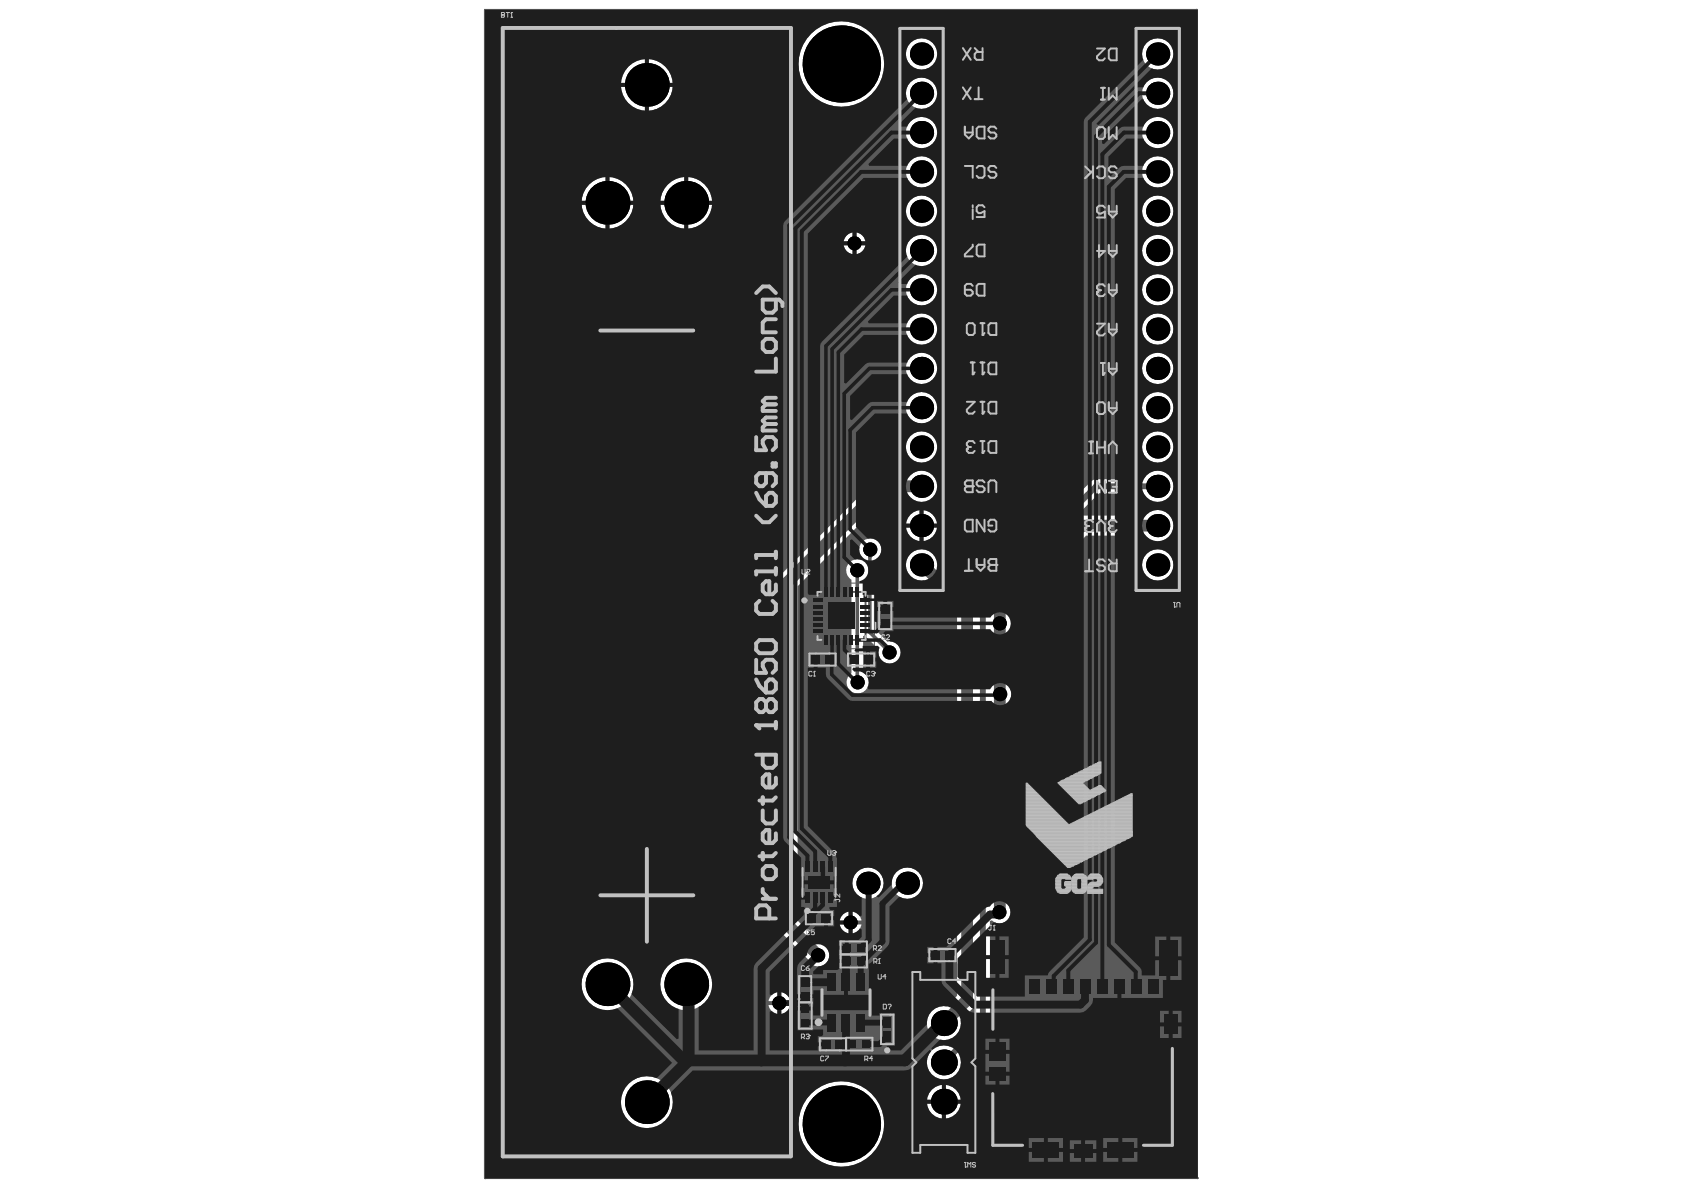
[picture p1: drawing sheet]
<svg xmlns="http://www.w3.org/2000/svg" width="297mm" height="210mm" viewBox="0 0 297 210" stroke-linecap="round" stroke-linejoin="round" font-family="sans-serif">
<path d="M142.6 102.9h11.6v11.5h-11.6zM141.4 177.2h1.3M148.7 166.5v1.4M148.7 168.8v1.4M152.5 166.5v1.4M152.5 168.8v1.4M141.4 181h1.3M149.7 183.5v1.4M153.5 183.5v1.4" fill="none" stroke="#5a5a5a" stroke-width=".18"/>
<path d="M85.5 1.7h125.6v206l.2 .1h-125.8zM144.2 104.4h8.5v8.5h-8.5z" fill="none" stroke="#5a5a5a" stroke-width=".35"/>
<circle cx="145.2" cy="105.6" r=".27" fill="none" stroke="#5a5a5a" stroke-width=".55"/>
<path d="M85.5 1.7h125.8v206.1h-125.8zM201.4 9.5a2.8 2.8 0 0 0 5.6 0 2.8 2.8 0 0 0-5.6 0zM159.8 9.5a2.77 2.77 0 0 0 5.5 0 2.77 2.77 0 0 0-5.5 0zM114.4 10.4v4.2h4.2a4.5 4.5 0 0 0-4.2-4.2zM110.9 11.7a4.4 4.4 0 0 0-1.4 2.9h4.3v-4.2a4.4 4.4 0 0 0-2.9 1.3zM140.9 11.3a7.5 7.5 0 0 0 15 0 7.5 7.5 0 0 0-15 0zM201.4 16.5a2.8 2.8 0 0 0 5.6 0 2.8 2.8 0 0 0-5.6 0zM159.8 16.5a2.77 2.77 0 0 0 5.5 0 2.77 2.77 0 0 0-5.5 0zM114.4 15.3v4.2a4.5 4.5 0 0 0 4.2-4.2zM109.5 15.3a4.5 4.5 0 0 0 4.3 4.2v-4.2zM201.4 23.4a2.8 2.8 0 0 0 5.6 0 2.8 2.8 0 0 0-5.6 0zM159.8 23.4a2.77 2.77 0 0 0 5.5 0 2.77 2.77 0 0 0-5.5 0zM201.4 30.3a2.8 2.8 0 0 0 5.6 0 2.8 2.8 0 0 0-5.6 0zM159.8 30.3a2.77 2.77 0 0 0 5.5 0 2.77 2.77 0 0 0-5.5 0zM121.4 31.2v4.2h4.2a4.5 4.5 0 0 0-4.2-4.2zM107.5 31.2v4.2h4.2a4.5 4.5 0 0 0-4.2-4.2zM117.8 32.5a4.4 4.4 0 0 0-1.3 2.9h4.2v-4.2a4.4 4.4 0 0 0-2.9 1.3zM103.9 32.5a4.4 4.4 0 0 0-1.3 2.9h4.2v-4.2a4.4 4.4 0 0 0-2.9 1.3zM201.4 37.3a2.8 2.8 0 0 0 5.6 0 2.8 2.8 0 0 0-5.6 0zM159.8 37.3a2.77 2.77 0 0 0 5.5 0 2.77 2.77 0 0 0-5.5 0zM121.4 36.1v4.2a4.5 4.5 0 0 0 4.2-4.2zM107.5 36.1v4.2a4.5 4.5 0 0 0 4.2-4.2zM116.5 36.1a4.5 4.5 0 0 0 4.2 4.2v-4.2zM102.6 36.1a4.5 4.5 0 0 0 4.2 4.2v-4.2zM151.1 41v1.6h1.5a1.88 1.88 0 0 0-1.5-1.6zM149.3 41.5l-.3 .4-.2 .7h1.6v-1.6l-.7 .2zM151.1 43.3v1.5a1.88 1.88 0 0 0 1.5-1.5zM148.8 43.3a1.88 1.88 0 0 0 1.6 1.5v-1.5zM201.4 44.2a2.8 2.8 0 0 0 5.6 0 2.8 2.8 0 0 0-5.6 0zM159.8 44.2a2.77 2.77 0 0 0 5.5 0 2.77 2.77 0 0 0-5.5 0zM201.4 51.1a2.8 2.8 0 0 0 5.6 0 2.8 2.8 0 0 0-5.6 0zM159.8 51.1a2.77 2.77 0 0 0 5.5 0 2.77 2.77 0 0 0-5.5 0zM201.4 58a2.8 2.8 0 0 0 5.6 0 2.8 2.8 0 0 0-5.6 0zM159.8 58a2.77 2.77 0 0 0 5.5 0 2.77 2.77 0 0 0-5.5 0zM201.4 65a2.8 2.8 0 0 0 5.6 0 2.8 2.8 0 0 0-5.6 0zM159.8 65a2.77 2.77 0 0 0 5.5 0 2.77 2.77 0 0 0-5.5 0zM201.4 71.9a2.8 2.8 0 0 0 5.6 0 2.8 2.8 0 0 0-5.6 0zM159.8 71.9a2.77 2.77 0 0 0 5.5 0 2.77 2.77 0 0 0-5.5 0zM201.4 78.8a2.8 2.8 0 0 0 5.6 0 2.8 2.8 0 0 0-5.6 0zM159.8 78.8a2.77 2.77 0 0 0 5.5 0 2.77 2.77 0 0 0-5.5 0zM160.6 97.7a2.75 2.75 0 0 0-.5 3.2 2.75 2.75 0 0 0 2.9 1.5l5.8 5.8v67.4l-1.9 1.9a3 3 0 0 0-3.4 2.8 3 3 0 0 0 3.1 3.2 3 3 0 0 0 2.8-3.5l2.4-2.3 .3 .1v2.2l-4.6 4.6a3 3 0 0 0-4 2.5 3 3 0 0 0 3.3 3.3 3 3 0 0 0 2.5-4l4.9-5 .3-.4 .1-.5v-18.1l.3-.1a1.95 1.95 0 0 0 2.4 .3 1.95 1.95 0 0 0 .8-2.3v-36.9a1.95 1.95 0 0 0 0-1.9v-10.7a1.8 1.8 0 0 0 0-1.6v-1.3l13.5-13.4h10.5a2.76 2.76 0 0 0 4 .2 2.76 2.76 0 0 0 0-4 2.76 2.76 0 0 0-4 .2h-11.3l-.5 .2-.2-.4 3.8-3.7h7.8a2.76 2.76 0 0 0 4.2 .9 2.76 2.76 0 0 0 0-4.3 2.76 2.76 0 0 0-4.2 .9h-8.4l-.4 .1-.4 .3-20 20-.3 .4-.1 .8-.3 .1-6.5-6.5a2.76 2.76 0 0 0-1.7-2.6 2.76 2.76 0 0 0-3 .6zM137.7 101.4l-.4 .6-.1 .7v60.4l.1 .7 .4 .6 4.8 4.8a1.95 1.95 0 0 0 3.2 .7 1.95 1.95 0 0 0-.7-3.2l-4.3-4.3v-59l15.9-15.9h3.8a2.76 2.76 0 0 0 4.1 .3 2.76 2.76 0 0 0 0-4 2.76 2.76 0 0 0-4.1 .2h-4.5l-.7 .1-.6 .4zM162.9 90v2.4h2.4a2.66 2.66 0 0 0-2.4-2.4zM160.6 90.8l-.4 .5-.4 1.1h2.4v-2.4l-1 .3zM162.9 93.1v2.3a2.66 2.66 0 0 0 2.4-2.3zM159.8 93.1a2.66 2.66 0 0 0 2.4 2.3v-2.3zM152.1 95.5a1.94 1.94 0 0 0 .1 2.9v.1l-.4 .3a1.95 1.95 0 0 0-2.4 1 1.95 1.95 0 0 0 .8 2.5v4.9l-.4 .1-.4-.4-.6-.2v3.9l.6-.3 .4-.3 .4 .1v8.7a1.95 1.95 0 0 0-.3 2.9 1.95 1.95 0 0 0 2.9-.1 1.95 1.95 0 0 0-.6-2.9v-6.5l.4-.1 2.4 2.5a1.95 1.95 0 0 0 1.7 2.4 1.95 1.95 0 0 0 2.2-2 1.95 1.95 0 0 0-2.4-1.8l-2-2.1v-12.5a1.96 1.96 0 0 0 .6-2.9 1.96 1.96 0 0 0-3-.2zM201.4 99.6a2.8 2.8 0 0 0 5.6 0 2.8 2.8 0 0 0-5.6 0zM147.1 107.3l-.4 .4-.2 .6h1.6v-1.6l-.6 .2zM146.5 109a1.88 1.88 0 0 0 1.6 1.6v-1.6zM157.3 155.8a2.77 2.77 0 0 0 5.5 0 2.77 2.77 0 0 0-5.5 0zM150.3 155.8a2.8 2.8 0 0 0 5.6 0 2.8 2.8 0 0 0-5.6 0zM150.4 160.8v1.6h1.5a1.88 1.88 0 0 0-1.5-1.6zM148.6 161.3l-.3 .4-.2 .7h1.6v-1.6l-.6 .2zM150.4 163.1v1.5a1.88 1.88 0 0 0 1.5-1.5zM148.1 163.1a1.88 1.88 0 0 0 1.6 1.5v-1.5zM137.8 175v1.6h1.6a1.88 1.88 0 0 0-1.6-1.6zM136.1 175.5l-.3 .5-.2 .6h1.5v-1.6l-.6 .2zM116.5 173.6a4.6 4.6 0 0 0 9.1 0 4.6 4.6 0 0 0-9.1 0zM102.6 173.6a4.6 4.6 0 0 0 9.1 0 4.6 4.6 0 0 0-9.1 0zM137.8 177.3v1.5a1.88 1.88 0 0 0 1.6-1.5zM135.6 177.3a1.88 1.88 0 0 0 1.5 1.5v-1.5zM166.8 191.4v2.6h2.7a2.89 2.89 0 0 0-2.7-2.6zM164.4 192.2l-.5 .6-.4 1.2h2.6v-2.6l-1.1 .3zM166.8 194.7v2.6a2.89 2.89 0 0 0 2.7-2.6zM163.5 194.7a2.89 2.89 0 0 0 2.6 2.6v-2.6zM109.5 194.4a4.6 4.6 0 0 0 9.2 0 4.6 4.6 0 0 0-9.2 0zM140.9 198.3a7.5 7.5 0 0 0 15 0 7.5 7.5 0 0 0-15 0z" fill="#5a5a5a"/>
<path d="M153.5 96.9h.5l.3 .4-.9 .9v13.4l3.5 3.5M151.2 100.6l.1 19.8" fill="none" stroke="#5a5a5a" stroke-width=".62"/>
<path d="M162.5 99.6h.3l7.8 7.9v68.9l-4.1 4.1M162.5 85.8h-6.6l-17 16.9v60.4l5.4 5.4M204.2 92.7h-13.4l-14.5 14.5v53.7" fill="none" stroke="#5a5a5a" stroke-width="2.1"/>
<path d="M204.2 85.8h-10.9l-19.9 19.9v74.8l-6.9 6.9" fill="none" stroke="#5a5a5a" stroke-width="1"/>
<g fill="#000">
<circle cx="114.1" cy="15" r="3.9"/>
<circle cx="148.4" cy="11.3" r="6.8"/>
<circle cx="162.5" cy="16.4" r="2.05"/>
<circle cx="162.5" cy="9.5" r="2.05"/>
<circle cx="204.2" cy="16.4" r="2.05"/>
<circle cx="204.2" cy="9.5" r="2.05"/>
<circle cx="107.2" cy="35.8" r="3.9"/>
<circle cx="121" cy="35.8" r="3.9"/>
<circle cx="162.5" cy="23.4" r="2.05"/>
<circle cx="162.5" cy="37.2" r="2.05"/>
<circle cx="162.5" cy="30.3" r="2.05"/>
<circle cx="204.2" cy="23.4" r="2.05"/>
<circle cx="204.2" cy="37.2" r="2.05"/>
<circle cx="204.2" cy="30.3" r="2.05"/>
<circle cx="150.7" cy="42.9" r="1.25"/>
<circle cx="162.5" cy="51.1" r="2.05"/>
<circle cx="162.5" cy="44.2" r="2.05"/>
<circle cx="162.5" cy="58" r="2.05"/>
<circle cx="204.2" cy="44.2" r="2.05"/>
<circle cx="204.2" cy="51.1" r="2.05"/>
<circle cx="204.2" cy="58" r="2.05"/>
<circle cx="162.5" cy="78.8" r="2.05"/>
<circle cx="162.5" cy="71.9" r="2.05"/>
<circle cx="162.5" cy="65" r="2.05"/>
<circle cx="204.2" cy="71.9" r="2.05"/>
<circle cx="204.2" cy="78.8" r="2.05"/>
<circle cx="204.2" cy="65" r="2.05"/>
<circle cx="153.5" cy="96.9" r="1.25"/>
<circle cx="162.5" cy="99.6" r="2.05"/>
<circle cx="162.5" cy="85.8" r="2.05"/>
<circle cx="162.5" cy="92.7" r="2.05"/>
<circle cx="204.2" cy="85.8" r="2.05"/>
<circle cx="204.2" cy="92.7" r="2.05"/>
<circle cx="204.2" cy="99.6" r="2.05"/>
<circle cx="148.4" cy="108.6" r="1.25"/>
<circle cx="151.2" cy="100.6" r="1.25"/>
<circle cx="156.9" cy="115.1" r="1.25"/>
<circle cx="176.3" cy="110" r="1.25"/>
<circle cx="151.3" cy="120.4" r="1.25"/>
<circle cx="176.4" cy="122.4" r="1.25"/>
<circle cx="153.1" cy="155.8" r="2.05"/>
<circle cx="160" cy="155.8" r="2.05"/>
<circle cx="107.2" cy="173.6" r="3.9"/>
<circle cx="121" cy="173.6" r="3.9"/>
<circle cx="137.5" cy="176.9" r="1.25"/>
<circle cx="144.3" cy="168.5" r="1.25"/>
<circle cx="150" cy="162.7" r="1.25"/>
<circle cx="176.3" cy="160.9" r="1.25"/>
<circle cx="114.1" cy="194.4" r="3.9"/>
<circle cx="148.4" cy="198.3" r="6.8"/>
<circle cx="166.5" cy="194.3" r="2.29"/>
<circle cx="166.5" cy="180.5" r="2.29"/>
<circle cx="166.5" cy="187.4" r="2.29"/>
</g>
<path d="M85.5 1.7h125.8v206.2h-125.8zM202.2 7.6a2.7 2.7 0 0 0-.5 3l-10.2 10.1-.3 .8v143.8l-6.1 6.1-.3 .6h-4v3.8h-8.4l-3.5-3.5v-3.3l6.3-6.3h.4a1.95 1.95 0 0 0 2.5-1 1.95 1.95 0 0 0-.9-2.5 1.95 1.95 0 0 0-2.6 .7l-.5 .1-.5 .3-6.7 6.7h-1.5v2.9h.6v3l.2 .6 .3 .4 4.3 4.3 .4 .3 .6 .1h18.8a2.71 2.71 0 0 0 2.2-2.6h4.3v-2h.7v2h7.3v-3.1h.6v-3.5h-1.9v2.6h-2.4l-.1-1-.2-.3-4.5-4.5v-132.8l2-2h3.1a2.76 2.76 0 0 0 4.2 1.1 2.76 2.76 0 0 0 0-4.4 2.76 2.76 0 0 0-4.2 1.2h-3.9l-2 1.9-.3-.1v-3.5l3.2-3.2h3a2.76 2.76 0 0 0 4.2 1.2 2.76 2.76 0 0 0 0-4.4 2.76 2.76 0 0 0-4.2 1.1l-3.8 .1-3.2 3-.3-.1v-.9l6.9-6.9h.4a2.76 2.76 0 0 0 4.2 1.1 2.76 2.76 0 0 0 0-4.3 2.76 2.76 0 0 0-4.2 1.1l-1.2 .1-.3 .2-6.4 6.3-.4-.1v-.1l9.8-9.7a2.76 2.76 0 0 0 3.7-3.2 2.76 2.76 0 0 0-4.7-1.3zM159.8 9.5a2.77 2.77 0 0 0 5.5 0 2.77 2.77 0 0 0-5.5 0zM114.4 10.4v4.2h4.2a4.5 4.5 0 0 0-4.2-4.2zM110.9 11.7a4.4 4.4 0 0 0-1.4 2.9h4.3v-4.2a4.4 4.4 0 0 0-2.9 1.3zM140.9 11.3a7.5 7.5 0 0 0 15 0 7.5 7.5 0 0 0-15 0zM160.6 14.5a2.7 2.7 0 0 0-.6 3l-21.5 21.5-.4 .8v107.9l.4 .7 2.8 2.9v3.3h.6v.7h5.2v-.7h.5v-3.3h-.1l-.1-.5-4.9-5.1v-27.9h1v-1.5h.7v1.5h1.5v1.2l.3 .7 4 3.9h24.9l.1 .2a1.96 1.96 0 0 0 2.9-.1 1.96 1.96 0 0 0-.4-2.9 1.96 1.96 0 0 0-2.8 .8h-21.5l-.2-.4a1.94 1.94 0 0 0-.2-2.1 1.94 1.94 0 0 0-2.1-.6l-.4-.4 .2-.3h2.3v-2.9h-2l-.1-.1 .2-.4h1.3v-.5h2.6l.4 .3a1.95 1.95 0 0 0 1.1 2.8 1.95 1.95 0 0 0 2.5-1.6 1.95 1.95 0 0 0-1.8-2.3l-1.1-1-.1-.4 .4-.4h1.4v-.3h17.1l.3 .3a1.96 1.96 0 0 0 2.8-.1 1.96 1.96 0 0 0-.3-2.8 1.96 1.96 0 0 0-2.8 .5h-17.1v-1.1h-2.9v1.9l-.1 .1-.4-.2v-3.6l-1.9-.1v-1h-.1v-2h-.6v-.4h.1a1.95 1.95 0 0 0 1.4-2.4 1.95 1.95 0 0 0-2.3-1.4l-.9-.8v-2.6l.4-.2 1.3 1.4a1.96 1.96 0 0 0 1.8 2.4 1.96 1.96 0 0 0 2.1-2.1 1.96 1.96 0 0 0-2.4-1.8l-2.1-2v-16.7l3.3-3.4h5.7a2.76 2.76 0 0 0 4.2 1.2 2.76 2.76 0 0 0 0-4.4 2.76 2.76 0 0 0-4.2 1.2l-6.5 .1-3.2 3.1-.4-.1v-4.2l3.9-3.8h6.2a2.76 2.76 0 0 0 4.2 1.2 2.76 2.76 0 0 0 0-4.4 2.76 2.76 0 0 0-4.2 1.2h-7l-3.8 3.7-.3-.2v-4.9l3.5-3.5h7.6a2.76 2.76 0 0 0 4.2 1.1 2.76 2.76 0 0 0 0-4.3 2.76 2.76 0 0 0-4.2 1.1h-6.8l-.1-.3 4.6-4.6h2.3a2.76 2.76 0 0 0 4.2 1.2 2.76 2.76 0 0 0 0-4.4 2.76 2.76 0 0 0-4.2 1.2h-1.5l-.1-.3 3.1-3.1 .3 .2a2.76 2.76 0 0 0 3.5-2.6 2.76 2.76 0 0 0-3.2-2.8 2.76 2.76 0 0 0-2.1 3.8l-15.3 15.3v44l-.2 .3h-1.9l-.1-.3v-63.4l9.8-9.8h7.7l.2 .3a2.76 2.76 0 0 0 4.2 .7 2.76 2.76 0 0 0-.2-4.3 2.76 2.76 0 0 0-4.2 1.2h-6.7l-.1-.4 4.5-4.5h2.3a2.76 2.76 0 0 0 4.2 1.2 2.76 2.76 0 0 0 0-4.4 2.76 2.76 0 0 0-4.2 1.1h-1.4l-.1-.3 3-3 .3 .1a2.77 2.77 0 0 0 3.4-3.4 2.77 2.77 0 0 0-4.6-1.2zM114.4 15.3v4.2a4.5 4.5 0 0 0 4.2-4.2zM109.5 15.3a4.5 4.5 0 0 0 4.3 4.2v-4.2zM121.4 31.2v4.2h4.2a4.5 4.5 0 0 0-4.2-4.2zM107.5 31.2v4.2h4.2a4.5 4.5 0 0 0-4.2-4.2zM117.8 32.5a4.4 4.4 0 0 0-1.3 2.9h4.2v-4.2a4.4 4.4 0 0 0-2.9 1.3zM103.9 32.5a4.4 4.4 0 0 0-1.3 2.9h4.2v-4.2a4.4 4.4 0 0 0-2.9 1.3zM201.4 37.3a2.8 2.8 0 0 0 5.6 0 2.8 2.8 0 0 0-5.6 0zM159.8 37.3a2.77 2.77 0 0 0 5.5 0 2.77 2.77 0 0 0-5.5 0zM121.4 36.1v4.2a4.5 4.5 0 0 0 4.2-4.2zM107.5 36.1v4.2a4.5 4.5 0 0 0 4.2-4.2zM116.5 36.1a4.5 4.5 0 0 0 4.2 4.2v-4.2zM102.6 36.1a4.5 4.5 0 0 0 4.2 4.2v-4.2zM151.1 41v1.6h1.5a1.88 1.88 0 0 0-1.5-1.6zM149.3 41.5l-.3 .4-.2 .7h1.6v-1.6l-.7 .2zM151.1 43.3v1.5a1.88 1.88 0 0 0 1.5-1.5zM148.8 43.3a1.88 1.88 0 0 0 1.6 1.5v-1.5zM201.4 44.2a2.8 2.8 0 0 0 5.6 0 2.8 2.8 0 0 0-5.6 0zM201.4 51.1a2.8 2.8 0 0 0 5.6 0 2.8 2.8 0 0 0-5.6 0zM201.4 58a2.8 2.8 0 0 0 5.6 0 2.8 2.8 0 0 0-5.6 0zM201.4 65a2.8 2.8 0 0 0 5.6 0 2.8 2.8 0 0 0-5.6 0zM201.4 71.9a2.8 2.8 0 0 0 5.6 0 2.8 2.8 0 0 0-5.6 0zM201.4 78.8a2.8 2.8 0 0 0 5.6 0 2.8 2.8 0 0 0-5.6 0zM159.8 78.8a2.77 2.77 0 0 0 5.5 0 2.77 2.77 0 0 0-5.5 0zM201.4 85.8a2.8 2.8 0 0 0 5.6 0 2.8 2.8 0 0 0-5.6 0zM159.8 85.8a2.77 2.77 0 0 0 5.5 0 2.77 2.77 0 0 0-5.5 0zM162.9 90v2.4h2.4a2.66 2.66 0 0 0-2.4-2.4zM160.6 90.8l-.4 .5-.4 1.1h2.4v-2.4l-1 .3zM162.9 93.1v2.3a2.66 2.66 0 0 0 2.4-2.3zM159.8 93.1a2.66 2.66 0 0 0 2.4 2.3v-2.3zM201.4 92.7a2.8 2.8 0 0 0 5.6 0 2.8 2.8 0 0 0-5.6 0zM201.4 99.6a2.8 2.8 0 0 0 5.6 0 2.8 2.8 0 0 0-5.6 0zM159.8 99.6a2.77 2.77 0 0 0 5.5 0 2.77 2.77 0 0 0-5.5 0zM153 104.9v.7h1.2v-.7zM156.5 106v1.1h1.1v-1.1zM154.7 106v1.1h1.1v-1.1zM153.5 114.9v1.1h1.1v-1.1zM153.5 116.7v1.1h1.1v-1.1zM151.1 153.8a2.73 2.73 0 0 0 .9 4.5v3.2l-.4 .1a1.79 1.79 0 0 0-1.2-.8v3.8a1.79 1.79 0 0 0 1.2-.8l.4 .1v1.4l-.5 .5h-1.8v1.4h-.3v.3h-1.4v1.7h1.4v.7h-1.4v1l-.3 .2h-2.5v.7h-1.7l-.1-.4 1-.9a1.96 1.96 0 0 0 1.9-2 1.96 1.96 0 0 0-2-2 1.96 1.96 0 0 0-1.9 2l-1.7 1.7-.1 1.6v3.6h2.9v-.7h1.7v.8h3.7v-2.2h.7v2.2h3.7l-.1-5.5 .6-.3 3-3.2 .1-6.6 1.7-1.7a2.76 2.76 0 0 0 4.1-1.5 2.76 2.76 0 0 0-2.3-3.6 2.76 2.76 0 0 0-3.1 2.9l-2.3 2.3-.4-.1a2.8 2.8 0 0 0 .7-4.1 2.8 2.8 0 0 0-4.2-.3zM148.6 161.3l-.3 .4-.2 .7h1.6v-1.6l-.6 .2zM146 162.3v1.1h1.1v-1.1zM148.1 163.1a1.88 1.88 0 0 0 1.6 1.5v-1.5zM148 165.8v1h1v-1zM163.6 167v1.1h1.1v-1.1zM176.3 165.2v3.3h1.6v-3.3zM173.9 165.2v3.3h1.7v-3.3zM206.4 165.2v3.5h2v-3.5zM203.8 165.2v3.5h1.9v-3.5zM163.6 168.8v1.1h1.1v-1.1zM176.3 169.2v3.3h1.6v-3.3zM173.9 169.2v3.3h1.7v-3.3zM206.4 169.4v3.5h2v-3.5zM137.8 175v1.6h1.6a1.88 1.88 0 0 0-1.6-1.6zM140.6 176.1l.1 1.5h2.7l.1-1.5zM137.8 177.3v1.5a1.88 1.88 0 0 0 1.6-1.5zM206.8 178.3v2.1h1.6v-2.1zM204.6 178.3v2.1h1.6v-2.1zM206.8 181v2.1h1.6v-2.1zM204.6 181v2.1h1.6v-2.1zM176.3 183.2v2h1.8v-2zM173.8 183.2v2h1.8v-2zM103.9 170.4a4.6 4.6 0 0 0-.6 5.8 4.6 4.6 0 0 0 5.6 1.6l9.6 9.7-2.7 2.7a4.6 4.6 0 0 0-6.2 3.6 4.6 4.6 0 0 0 5.1 5.2 4.6 4.6 0 0 0 3.6-6.3l3.9-3.9h37.4l.7-.1 .6-.4 3.1-3.1 .3 .2a3 3 0 0 0 1.5 4.9 3 3 0 0 0 3.6-3.6 3 3 0 0 0-4.9-1.5l-.2-.3 1.5-1.5a3 3 0 0 0 3.7-2.5 3 3 0 0 0-2.9-3.4 3 3 0 0 0-3.1 3.2l-4.6 4.6h-2.6l-.2-.4 .5-.4h1.3v-5.8h-2.8v.4h-1.8v-.9h-8.1v.9h-1.8v-.9h-2.7v3.5h2.7v-.1h1.8v1l-.3 .2h-.6v1.1h1.4v.7h-1.4v.7h-8.5v-6.8l.3-.2 .4 .3 .6 .2v-3.8l-.6 .2-.4 .3-.3-.1v-4l8-8h1.5v-1.4h.4v-.4h1.4v-1.1h-.7l-.2-.3 .2-.2h1.2v-1.3h-1.1v-.7h1.1v-1.3h-.5v-.7h-5.2v.7h-.6v1.3h1.1v.7h-1.1v1.3h.6l.1 .3-.2 .2v.9l-8.5 8.4-.3 .5-.1 .5v14.5h-9.7v-7.7a4.6 4.6 0 0 0 1.2-7.1 4.6 4.6 0 0 0-7.2 .7 4.6 4.6 0 0 0 2.5 6.8v5.2l-.3 .1-8-8a4.6 4.6 0 0 0-1.7-5.5 4.6 4.6 0 0 0-5.8 .6zM173.8 185.9v3.1h4.3v-3.1zM176.3 189.7v1.6h1.8v-1.6zM173.8 189.7v1.6h1.8v-1.6zM166.8 191.4v2.6h2.7a2.89 2.89 0 0 0-2.7-2.6zM164.4 192.2l-.5 .6-.4 1.2h2.6v-2.6l-1.1 .3zM166.8 194.7v2.6a2.89 2.89 0 0 0 2.7-2.6zM163.5 194.7a2.89 2.89 0 0 0 2.6 2.6v-2.6zM184.8 200.7v1.8h2.7v-1.8zM198 200.7v1.8h2.6v-1.8zM181.5 200.7v1.8h2.6v-1.8zM194.6 200.7v1.8h2.7v-1.8zM191.4 201.1v1.6h2v-1.6zM188.7 201.1v1.6h2v-1.6zM198 203.2v1.7h2.6v-1.7zM194.6 203.2v1.7h2.7v-1.7zM191.4 203.4v1.5h2v-1.5zM188.7 203.4v1.5h2v-1.5zM184.8 203.2v1.7h2.7v-1.7zM181.5 203.2v1.7h2.6v-1.7zM140.9 198.3a7.5 7.5 0 0 0 15 0 7.5 7.5 0 0 0-15 0z" fill="#1e1e1e"/>
<path d="M162.5 16.4l-23.3 23.4v107.9l3.2 3.2v2M204.2 9.5l-12 12v144.3l-6.3 6.3v1.5l-.5 .4M204.2 16.4h-3.3l-7.6 7.6v142.3l-4.9 4.9v2.8M162.5 30.3h-10.6l-10.5 10.5v105.3l5.1 5.1v1.7M162.5 23.4h-5.3l-16.9 16.9v106.4l3.5 3.5v2.7M204.2 30.3h-6l-2.6 2.6v133.8l4.7 4.7v2.5l.2 .1M204.2 23.4h-5.9l-3.9 3.8v146.8M137.1 176.9h.4M142 177.9h.1" fill="none" stroke="#1e1e1e" stroke-width=".69"/>
<path d="M143.8 158.3v1.9l-.8 .9v.6l.2 .3M145.2 158.3l-.1 1.3-1.7 1.8h-.4M145.2 152.9v2l-.7 .7" fill="none" stroke="#1e1e1e" stroke-width=".76"/>
<path d="M153.1 155.8l.1 .1v9.9l-1.4 1.4M160 155.8h-.7l-3.6 3.6v6.7l-2.8 2.7h-.4l-.7 .7v3.8M137.5 176.9h4.5M142 175.7v2.2M142.1 180.4h4.5M156.5 182.8v.3l-.2 .1h-.2l-1 1h-2.3M156.5 180.3l-4.7 .1" fill="none" stroke="#1e1e1e" stroke-width="1"/>
<path d="M143.2 162l-8.9 8.8v16.3M144.3 168.5l-2.3 2.3v2.5h4.6M149.4 167.2l-.2 .1v6M176.3 160.9l-.4 .4h-1.3l-7.1 7.2v4.4l4.3 4.3h18.8l.8-.8v-2.4M149.2 180.4v6.6l-.1 .1" fill="none" stroke="#1e1e1e" stroke-width="1.4"/>
<path d="M162.5 51.1h-5.3l-10.4 10.5v42.9M162.5 58h-10.5l-4.1 4.1v42.4M162.5 44.2l-16.8 16.8v43.5M162.5 71.9h-8.6l-3.9 4v17.5l3.5 3.5M162.5 65h-9.1l-4.5 4.4v28.9l2.3 2.3M146.8 115.5v.1M146.8 112.9v3l-.5 .4 .4 .4v2.3l3.6 3.6h25.9l.2-.2M147.9 112.9v4.2l3.2 3.3h.2M149 112.9v1.8l1.7 1.6M151.2 112.9h4.1l2.1 2.1-.5 .1M176.3 110l-20.2-.1-1.5 1.5h-2" fill="none" stroke="#1e1e1e" stroke-width=".62"/>
<path d="M107.2 173.6l13.4 13.5h39l6.6-6.6h.3M121 173.6l.5 .4v13.1l-7.4 7.3" fill="none" stroke="#1e1e1e" stroke-width="2.1"/>
<g fill="#000">
<circle cx="114.1" cy="15" r="3.9"/>
<circle cx="148.4" cy="11.3" r="6.8"/>
<circle cx="162.5" cy="16.4" r="2.05"/>
<circle cx="162.5" cy="9.5" r="2.05"/>
<circle cx="204.2" cy="16.4" r="2.05"/>
<circle cx="204.2" cy="9.5" r="2.05"/>
<circle cx="107.2" cy="35.8" r="3.9"/>
<circle cx="121" cy="35.8" r="3.9"/>
<circle cx="162.5" cy="23.4" r="2.05"/>
<circle cx="162.5" cy="37.2" r="2.05"/>
<circle cx="162.5" cy="30.3" r="2.05"/>
<circle cx="204.2" cy="23.4" r="2.05"/>
<circle cx="204.2" cy="37.2" r="2.05"/>
<circle cx="204.2" cy="30.3" r="2.05"/>
<circle cx="150.7" cy="42.9" r="1.25"/>
<circle cx="162.5" cy="51.1" r="2.05"/>
<circle cx="162.5" cy="44.2" r="2.05"/>
<circle cx="162.5" cy="58" r="2.05"/>
<circle cx="204.2" cy="44.2" r="2.05"/>
<circle cx="204.2" cy="51.1" r="2.05"/>
<circle cx="204.2" cy="58" r="2.05"/>
<circle cx="162.5" cy="78.8" r="2.05"/>
<circle cx="162.5" cy="71.9" r="2.05"/>
<circle cx="162.5" cy="65" r="2.05"/>
<circle cx="204.2" cy="71.9" r="2.05"/>
<circle cx="204.2" cy="78.8" r="2.05"/>
<circle cx="204.2" cy="65" r="2.05"/>
<circle cx="153.5" cy="96.9" r="1.25"/>
<circle cx="162.5" cy="99.6" r="2.05"/>
<circle cx="162.5" cy="85.8" r="2.05"/>
<circle cx="162.5" cy="92.7" r="2.05"/>
<circle cx="204.2" cy="85.8" r="2.05"/>
<circle cx="204.2" cy="92.7" r="2.05"/>
<circle cx="204.2" cy="99.6" r="2.05"/>
<circle cx="148.4" cy="108.6" r="1.25"/>
<circle cx="151.2" cy="100.6" r="1.25"/>
<circle cx="156.9" cy="115.1" r="1.25"/>
<circle cx="176.3" cy="110" r="1.25"/>
<circle cx="151.3" cy="120.4" r="1.25"/>
<circle cx="176.4" cy="122.4" r="1.25"/>
<circle cx="153.1" cy="155.8" r="2.05"/>
<circle cx="160" cy="155.8" r="2.05"/>
<circle cx="107.2" cy="173.6" r="3.9"/>
<circle cx="121" cy="173.6" r="3.9"/>
<circle cx="137.5" cy="176.9" r="1.25"/>
<circle cx="144.3" cy="168.5" r="1.25"/>
<circle cx="150" cy="162.7" r="1.25"/>
<circle cx="176.3" cy="160.9" r="1.25"/>
<circle cx="114.1" cy="194.4" r="3.9"/>
<circle cx="148.4" cy="198.3" r="6.8"/>
<circle cx="166.5" cy="194.3" r="2.29"/>
<circle cx="166.5" cy="180.5" r="2.29"/>
<circle cx="166.5" cy="187.4" r="2.29"/>
</g>
<g fill="#1e1e1e">
<path d="M141.4 177.2h1.3v1.4h-1.3z" fill-rule="evenodd"/>
<path d="M141.4 179.7h1.3v1.4h-1.3z" fill-rule="evenodd"/>
<path d="M141.3 172.5h1.5v1.5h-1.5z" fill-rule="evenodd"/>
<path d="M142 157.4h.8v1.9h-.8z" fill-rule="evenodd"/>
<path d="M142 152h.8v1.9h-.8z" fill-rule="evenodd"/>
<path d="M147.4 183.5h1.5v1.5h-1.5z" fill-rule="evenodd"/>
<path d="M145 183.5h1.5v1.5h-1.5z" fill-rule="evenodd"/>
<path d="M145.9 171.8h1.5v3h-1.5z" fill-rule="evenodd"/>
<path d="M144.9 161.2h1.5v1.5h-1.5z" fill-rule="evenodd"/>
<path d="M144.7 157.4h.9v1.9h-.9z" fill-rule="evenodd"/>
<path d="M146.1 157.4h.8v1.9h-.8z" fill-rule="evenodd"/>
<path d="M146.1 152h.8v1.9h-.8z" fill-rule="evenodd"/>
<path d="M144.7 152h.9v1.9h-.9z" fill-rule="evenodd"/>
<path d="M145.4 112h.6v1.7h-.6z" fill-rule="evenodd"/>
<path d="M146.5 112h.6v1.7h-.6z" fill-rule="evenodd"/>
<path d="M147.6 112h.6v1.7h-.6z" fill-rule="evenodd"/>
<path d="M152.1 183.5h1.4v1.4h-1.4z" fill-rule="evenodd"/>
<path d="M151.1 171.8h1.5v3h-1.5z" fill-rule="evenodd"/>
<path d="M151.1 168.8h1.4v1.4h-1.4z" fill-rule="evenodd"/>
<path d="M151.1 166.5h1.4v1.4h-1.4z" fill-rule="evenodd"/>
<path d="M149.8 112h.6v1.7h-.6z" fill-rule="evenodd"/>
<path d="M150.9 112h.6v1.7h-.6z" fill-rule="evenodd"/>
<path d="M151.8 111.1h1.7v.6h-1.7z" fill-rule="evenodd"/>
<path d="M151.8 108.9h1.7v.6h-1.7z" fill-rule="evenodd"/>
<path d="M151.8 107.8h1.7v.6h-1.7z" fill-rule="evenodd"/>
<path d="M151.8 106.7h1.7v.6h-1.7z" fill-rule="evenodd"/>
<path d="M151.8 105.6h1.7v.6h-1.7z" fill-rule="evenodd"/>
<path d="M155.8 179.4h1.4v1.9h-1.4z" fill-rule="evenodd"/>
<path d="M155.4 106.7h1.5v1.5h-1.5z" fill-rule="evenodd"/>
<path d="M164.3 167.7h1.5v1.5h-1.5z" fill-rule="evenodd"/>
<path d="M166.7 167.7h1.5v1.5h-1.5z" fill-rule="evenodd"/>
<path d="M184.5 172.7h1.9v2.6h-1.9z" fill-rule="evenodd"/>
<path d="M190.5 172.7h1.9v2.6h-1.9z" fill-rule="evenodd"/>
<path d="M196.5 172.7h1.9v2.6h-1.9z" fill-rule="evenodd"/>
<path d="M202.5 172.7h1.9v2.6h-1.9z" fill-rule="evenodd"/>
<path d="M141.3 175h1.5v1.5h-1.5z" fill-rule="evenodd"/>
<path d="M145.9 178.9h1.5v3h-1.5z" fill-rule="evenodd"/>
<path d="M147.6 103.6h.6v1.7h-.6z" fill-rule="evenodd"/>
<path d="M146.5 103.6h.6v1.7h-.6z" fill-rule="evenodd"/>
<path d="M145.4 103.6h.6v1.7h-.6z" fill-rule="evenodd"/>
<path d="M145.6 115.6h1.5v1.5h-1.5z" fill-rule="evenodd"/>
<path d="M151.1 178.9h1.5v3h-1.5z" fill-rule="evenodd"/>
<path d="M151.8 110h1.7v.6h-1.7z" fill-rule="evenodd"/>
<path d="M150.9 103.6h.6v1.7h-.6z" fill-rule="evenodd"/>
<path d="M149.8 103.6h.6v1.7h-.6z" fill-rule="evenodd"/>
<path d="M149.9 115.6h1.5v1.5h-1.5z" fill-rule="evenodd"/>
<path d="M152.4 115.6h1.5v1.5h-1.5z" fill-rule="evenodd"/>
<path d="M155.8 181.8h1.4v2h-1.4z" fill-rule="evenodd"/>
<path d="M155.4 109.1h1.5v1.5h-1.5z" fill-rule="evenodd"/>
<path d="M189.4 201.8h3.3v2.4h-3.3z" fill-rule="evenodd"/>
<path d="M205.3 179h2.4v3.4h-2.4z" fill-rule="evenodd"/>
<path d="M149.6 183.5h1.4v1.4h-1.4z" fill-rule="evenodd"/>
<path d="M148.5 171.8h1.5v3h-1.5z" fill-rule="evenodd"/>
<path d="M148.7 168.8h1.4v1.4h-1.4z" fill-rule="evenodd"/>
<path d="M148.7 166.5h1.4v1.4h-1.4z" fill-rule="evenodd"/>
<path d="M142.5 161.2h1.5v1.5h-1.5z" fill-rule="evenodd"/>
<path d="M143.4 157.4h.8v1.9h-.8z" fill-rule="evenodd"/>
<path d="M143.4 152h.8v1.9h-.8z" fill-rule="evenodd"/>
<path d="M143.3 111.1h1.8v.6h-1.8z" fill-rule="evenodd"/>
<path d="M148.7 112h.6v1.7h-.6z" fill-rule="evenodd"/>
<path d="M143.3 105.6h1.8v.6h-1.8z" fill-rule="evenodd"/>
<path d="M143.3 106.7h1.8v.6h-1.8z" fill-rule="evenodd"/>
<path d="M143.3 107.8h1.8v.6h-1.8z" fill-rule="evenodd"/>
<path d="M143.3 108.9h1.8v.6h-1.8z" fill-rule="evenodd"/>
<path d="M181.5 172.7h1.9v2.6h-1.9z" fill-rule="evenodd"/>
<path d="M187.5 172.7h1.9v2.6h-1.9z" fill-rule="evenodd"/>
<path d="M193.5 172.7h1.9v2.6h-1.9z" fill-rule="evenodd"/>
<path d="M199.5 172.7h1.9v2.6h-1.9z" fill-rule="evenodd"/>
<path d="M148.5 178.9h1.5v3h-1.5z" fill-rule="evenodd"/>
<path d="M142.6 154.5h3.8v2.2h-3.8z" fill-rule="evenodd"/>
<path d="M143.3 110h1.8v.6h-1.8z" fill-rule="evenodd"/>
<path d="M148.7 103.6h.6v1.7h-.6z" fill-rule="evenodd"/>
<path d="M146.1 106.3h4.7v4.7h-4.7z" fill-rule="evenodd"/>
<path d="M143.1 115.6h1.5v1.5h-1.5z" fill-rule="evenodd"/>
<path d="M182.2 201.4h4.6v2.8h-4.6z" fill-rule="evenodd"/>
<path d="M204.5 165.9h3.2v6.3h-3.2z" fill-rule="evenodd"/>
<path d="M174.5 188.2h2.9v2.4h-2.9z" fill-rule="evenodd"/>
<path d="M174.5 183.9h2.9v3.3h-2.9z" fill-rule="evenodd"/>
<path d="M195.3 201.4h4.6v2.8h-4.6z" fill-rule="evenodd"/>
<path d="M174.6 165.9h2.6v5.9h-2.6z" fill-rule="evenodd"/>
</g>
<g fill="none" stroke="#c0c0c0" stroke-width=".35">
<path d="M169.8 15.4l1.4 2.1M169.8 8.5l1.4 2.1M171.2 15.4l-1.4 2.1M171.2 8.5l-1.4 2.1M171.9 17.5h1.4M171.9 8.5l.7 .7M172.6 15.4v2.1M173.3 8.5v2.1h-1l-.4-.4v-.7l.4-.3h1M171.6 36.2v.4M171.6 36.9v1.7M173.7 36.6l-.4-.4h-.7l-.3 .4v.6l.3 .4h.4l.7-.4v1.1h-1.4M171.6 50.4l-.4-.3h-.7l-.3 .3v1.4l.3 .4h.7l.4-.4v-.3l-.4-.4h-1"/>
<path d="M171.6 43.1v.4l-1.4 1.4v.3h1.4M172.3 43.5l.3-.4h1.1v2.1h-1.1l-.3-.3zM172.3 50.4l.3-.3h1.1v2.1h-1.1l-.3-.4zM171.6 85.8h-1.1l-.3-.4v-.3l.3-.4h1.1v2.1M173.7 85.1l-.4-.4h-.7l-.3 .4v.3l.3 .4h.7l.4 .3v.4l-.4 .3h-.7l-.3-.3M174.4 86.8v-1.7l.3-.4h.7l.3 .4v1.7M142.8 115.3h4.6v2.1h-4.6zM144.2 112.2v.7h.7M144.9 104.4h-.7v.7M149.6 115.3h4.6v2.1h-4.6zM152 104.4h.7v.7M152.7 112.2v.7h-.7"/>
<path d="M155.1 106.3h2.1v4.7h-2.1zM141.6 153.1l-.1 5.1M147.4 153.1v5.1M140.9 176.8h2.2v-4.6h-2.2v9.2h2.3v-4.6h-2.3M142.1 160.9h4.7v2.1h-4.7zM148.3 166.1h4.6v2.2h-4.6zM148.3 168.4h4.6v2.2h-4.6zM155.4 179h2.2v5.2h-2.2zM160.9 171.5h1.4v1.3h8.4v-1.3h1.3v15.2l-.7 .7 .7 .7v15.2h-1.3v-1.3h-8.4v1.3h-1.4v-15.2l.7-.7-.7-.7zM163.9 167.4h4.6v2.1h-4.6zM149.2 185.3v-2.2h-4.6v2.2h9.3v-2.3h-4.7v2.3"/>
</g>
<g fill="none" stroke="#c0c0c0" stroke-width=".18">
<path d="M88.4 2.6h.1M88.4 2.2h.5l.1 .1-.1 .3 .1 .3-.1 .1h-.5zM88.4 2.6h.5M89.3 2.2h.5M89.6 2.2v.8M90.1 3h.3M90.3 2.2h.1M90.3 2.2v.8M90.3 2.2l-.2 .1M141.5 100.4v.7l.1 .2 .4-.2v-.7M142.3 100.6l.1-.2 .4 .2-.5 .7h.5M143.2 118.6l-.1-.2-.4 .2v.5l.1 .1 .4-.1"/>
<path d="M143.5 119.2h.3M143.6 118.4h.1M143.6 118.4v.8M143.6 118.4l-.1 .2M153.4 118.6l-.1-.2-.4 .2v.5l.1 .1 .4-.1M153.7 118.6l.4-.2 .2 .3M154 118.8h.1M154.1 118.8l.2 .2-.2 .2-.4-.1M154.3 118.7h.1M154.3 118.7l-.2 .1M156.1 112.1l-.2-.1-.4 .1v.6l.2 .1 .4-.1M156.4 112.1l.1-.1 .4 .1-.5 .7h.5"/>
<path d="M207 106.3h.3M207.2 107.1h.1M207.2 106.3v.8M207.3 107l-.1 .1M207.6 107.1v-.7l.1-.1 .4 .1v.7M181 138.1h.2M181 138.2h.3M181 138.3h.4M181 138.4h.5M181 138.5h.6M181 138.7h.7M181 138.8h.8"/>
<path d="M181 138.9h.9M181 139h1M181 139.1h1.1M181 139.2h1.2M181 139.3h1.3M181 139.4h1.4M181 139.5h1.6M181 139.6h1.7M181 139.7h1.8M181 139.8h1.9M181 139.9h2M186.6 138.1h4.4"/>
<path d="M186.6 138h4.5M186.7 138.2h4.4M186.8 138.3h4.4M186.8 137.9h4.5M186.9 138.4h4.4M187 138.5h4.4M187 137.8h4.4M187.1 138.7h4.4M187.1 137.7h4.6M187.2 138.8h4.4M187.3 138.9h4.4M187.3 137.6h4.6"/>
<path d="M187.4 139h4.4M187.5 139.1h4.4M187.7 139.2h4.3M187.7 137.5h4.4M187.8 139.3h4.3M187.9 139.4h7.1M187.9 137.4h4.3M188 139.5h7M188 137.3h4.5M188.1 139.6h6.8M188.2 139.7h6.6M188.2 137.2h4.6"/>
<path d="M188.3 139.8h6.2M188.4 139.9h5.9M188.5 137.1h4.4M188.7 137h4.4M188.8 136.9h4.6M189 136.8h4.6M189.3 136.7h4.4M189.4 136.6h4.5M189.6 136.5h4.5M189.8 136.4h4.4M190.2 136.3h4M190.3 136.2h3.9"/>
<path d="M190.5 136.1h3.7M190.7 135.9h3.5M191 135.8h3.2M191.1 135.7h3.1M191.3 135.6h2.9M191.5 135.5h2.7M191.8 135.4h2.4M191.9 135.3h2.3M192.1 135.2h2.1M192.3 135.1h1.9M192.4 139.3h2.5M192.7 139.2h2.1"/>
<path d="M192.7 135h1.5M192.8 134.9h1.4M192.9 139.1h1.8M193 134.8h1.2M193.1 139h1.5M193.2 134.7h1M193.3 138.9h1.2M193.5 138.8h.9M193.5 134.6h.7M193.6 134.5h.6M193.7 138.7h.6M193.8 138.5h.4"/>
<path d="M193.8 134.4h.4M146 150v.7l.1 .2 .5-.2v-.7M146.8 150.2l.5-.2 .1 .3M147.1 150.4h.2M147.3 150.4l.1 .2-.1 .3-.5-.2M147.3 158.5v.3M147.3 158.7h.7l.1 .1-.1 .3M147.4 150.3h.1M147.4 150.3l-.1 .1M148.1 157.7v.5l-.5-.5-.3 .1 .1 .4M181 140.9h3M181 141h3.1"/>
<path d="M181 141.1h3.2M181 141.3h3.3M181 141.4h3.4M181 141.5h3.5M181 141.6h3.6M181 141.7h3.7M181 141.8h3.8M181 140.6h2.7M181 140.7h2.8M181 140.8h2.9M181 140.2h2.3M181 140.3h2.4"/>
<path d="M181 140.4h2.5M181 140.5h2.6M181 143.4h5.5M181 143.5h5.6M181 143.6h5.7M181 143.7h5.8M181 143.9h5.9M181 144h6M181 144.1h6.1M181 144.2h6.2M181 144.3h6.3M181 144.4h6.4"/>
<path d="M181 144.5h6.5M181 144.6h6.7M181 144.7h6.8M181 144.8h6.9M181 144.9h7M181 145h7.1M181 145.1h7.2M181 145.2h7.3M181 145.3h7.4M181 145.4h7.5M181 140h2.1M181 140.1h2.2"/>
<path d="M181 141.9h3.9M181 142h4.1M181 142.1h4.2M181 142.2h4.3M181 142.3h4.4M181 142.4h4.5M181 142.5h4.6M181 142.6h4.7M181 142.7h4.8M181 142.8h4.9M181 142.9h5M181 143h5.1"/>
<path d="M181 143.1h5.2M181 143.2h5.3M181 143.3h5.4M181 145.5h18.7M181 145.6h18.7M181.1 145.7h18.6M181.2 145.8h18.5M181.3 145.9h18.4M181.4 146h18.3M181.5 146.1h18.2M181.6 146.2h18.1M181.7 146.3h18"/>
<path d="M181.8 146.5h17.9M181.9 146.6h17.9M182 146.7h17.8M182.1 146.8h17.7M182.3 146.9h17.5M182.3 147h17.5M182.4 147.1h17.4M182.6 147.2h17.2M182.6 147.3h17.2M182.7 147.4h17.1M182.8 147.5h17M182.9 147.6h16.7"/>
<path d="M183 147.7h16.4M183.1 147.8h16.2M183.2 147.9h15.9M183.3 148h15.5M183.4 148.1h15.2M183.5 148.2h15M183.6 148.3h14.7M183.7 148.4h14.3M183.8 148.5h14M183.9 148.6h13.8M184 148.7h13.4M184.1 148.8h13"/>
<path d="M184.2 148.9h12.7M184.3 149.1h12.5M184.4 149.2h12.2M184.5 149.3h11.8M184.6 149.4h11.5M184.7 149.5h11.3M184.8 149.6h11M184.9 149.7h10.6M185.1 149.8h10.2M185.2 149.9h10M185.3 150h9.6M185.4 150.1h9.2"/>
<path d="M185.5 150.2h8.9M185.6 150.3h8.7M185.7 150.4h8.4M185.8 150.5h8M185.9 150.6h7.7M186 150.7h7.5M186.1 150.8h7.2M186.2 155.1h1M186.2 155.2h.9M186.2 155.3h.9M186.2 155.4h.9M186.2 155.5h.9"/>
<path d="M186.2 155.6h.9M186.2 155.7h.9M186.2 155.8h.9M186.2 155.9h.9M186.2 156h.9M186.2 156.1h.9M186.2 156.2h.9M186.2 156.3h.9M186.2 156.4h.9M186.2 156.5h.9M186.2 156.6h.9M186.2 156.7h1"/>
<path d="M186.2 155h2.7M186.2 150.9h6.8M186.3 154.8h2.6M186.3 157h2.6M186.3 154.9h2.6M186.3 156.9h2.6M186.3 151h6.5M186.4 154.7h2.4M186.4 157.1h2.4M186.4 157.2h2.4M186.4 151.1h6.3M186.5 154.5h2.2"/>
<path d="M186.5 154.6h2.3M186.5 157.3h2.2M186.5 157.4h2.1M186.5 151.2h5.9M186.6 154.4h2M186.6 151.3h5.5M186.7 157.5h1.8M186.7 151.4h5.2M186.8 154.3h1.6M186.8 151.5h5M186.9 157.6h1.4M186.9 154.1h1.4"/>
<path d="M186.9 151.7h4.7M187 151.8h4.3M187.1 151.9h4M187.2 152h3.8M187.3 152.1h3.5M187.4 152.2h3.1M187.5 152.3h2.9M187.7 152.4h2.5M187.8 155.6h1.1M187.8 155.7h1.1M187.8 155.8h1.1M187.8 155.9h1.1"/>
<path d="M187.8 156h1.1M187.8 156.1h1.1M187.8 156.2h1.1M187.8 152.5h2.1M187.9 155.5h1M187.9 156.7h1M187.9 152.6h1.7M188 155.1h.9M188 156.3h.9M188 156.6h.9M188 152.7h1.4M188.1 156.4h.8"/>
<path d="M188.1 156.5h.8M188.1 152.8h1.2M188.2 152.9h.8M188.3 153h.5M188.5 140h5.6M188.6 145.4h11.1M188.6 140.1h5.4M188.7 140.2h5M188.8 140.3h4.7M188.8 145.3h10.9M188.9 140.4h4.4M189 155.1h1"/>
<path d="M189 155.2h.9M189 155.3h.9M189 155.4h.9M189 155.5h.9M189 155.6h.9M189 155.7h.9M189 155.8h.9M189 155.9h.9M189 156h.9M189 156.1h.9M189 156.2h.9M189 156.3h.9"/>
<path d="M189 156.4h.9M189 156.5h.9M189 156.6h.9M189 156.7h1M189 154.9h2.7M189 155h2.7M189 156.9h2.7M189 140.5h4.2M189 145.2h10.7M189.1 154.7h2.5M189.1 154.8h2.6M189.1 157h2.6"/>
<path d="M189.1 157.1h2.5M189.1 157.2h2.5M189.1 140.6h3.9M189.2 154.6h2.4M189.2 157.3h2.3M189.2 140.7h3.5M189.2 145.1h10.5M189.3 154.5h2.2M189.3 157.4h2.1M189.3 140.8h3.1M189.4 157.5h1.9M189.4 140.9h2.9"/>
<path d="M189.4 154.4h1.9M189.4 145h10.3M189.5 154.3h1.7M189.5 141h2.6M189.6 157.6h1.5M189.6 141.1h2.2M189.6 144.9h10.1M189.7 154.1h1.4M189.7 141.3h2M189.8 141.4h1.7M189.8 144.8h9.9M189.9 141.5h1.4"/>
<path d="M190 141.6h1M190 144.7h9.7M190.2 141.7h.7M190.3 141.8h.4M190.3 144.6h9.4M190.5 144.5h9.2M190.7 156.7h1M190.7 144.4h9M190.8 156.2h.9M190.8 156.1h.9M190.8 155.1h.9M190.8 155.2h.9"/>
<path d="M190.8 155.3h.9M190.8 155.4h.9M190.8 155.7h.9M190.8 155.8h.9M190.8 155.9h.9M190.8 156h.9M190.8 156.3h.9M190.8 156.4h.9M190.8 156.5h.9M190.8 156.6h.9M190.8 155.6h.9M190.8 155.5h.9"/>
<path d="M190.9 144.3h8.8M191.1 144.2h8.6M191.3 144.1h8.4M191.5 144h8.2M191.7 143.9h8M191.8 155.1h1M191.8 156.2h2.2M191.8 156.3h2M191.8 156.4h1.1M191.8 156.5h1M191.8 156.6h.9M191.8 156.7h.9"/>
<path d="M191.8 157.6h2.7M191.8 154.8h2.6M191.8 157h2.7M191.8 157.1h2.7M191.8 157.2h2.7M191.8 157.3h2.7M191.8 157.4h2.7M191.8 157.5h2.7M191.8 154.9h2.6M191.8 155h2.7M191.8 156.9h2.7M191.9 156h2.3"/>
<path d="M191.9 156.1h2.3M191.9 154.6h2.4M191.9 154.7h2.4M191.9 143.7h7.8M192 155.9h2.3M192 154.5h2.2M192.1 155.8h2.3M192.1 154.4h2M192.1 143.6h7.6M192.2 155.7h2.2M192.2 154.3h1.8M192.3 154.1h1.5"/>
<path d="M192.3 143.5h7.4M192.4 155.6h2.1M192.5 143.4h7.2M192.8 143.3h6.9M193 143.2h6.7M193.2 143.1h6.5M193.4 143h6.3M193.5 155.1h1M193.5 155.5h1M193.6 155.2h.9M193.6 155.3h.9M193.6 155.4h.9"/>
<path d="M193.6 142.9h6.1M193.8 142.8h5.9M194 142.7h5.7M194.2 142.6h5.5M194.4 142.5h5.3M194.6 142.4h5.1M194.8 142.3h4.9M195 142.2h4.7M195.3 142.1h4.4M195.5 142h4.2M195.7 141.9h4M195.9 141.8h3.8"/>
<path d="M196.1 141.7h3.6M196.3 141.6h3.4M196.5 141.5h3.2M196.7 141.4h3M196.9 141.3h2.8M197.1 141.1h2.6M197.3 141h2.4M197.5 140.9h2.2M197.8 140.8h1.9M198 140.7h1.7M198.2 140.6h1.5M198.4 140.5h1.3"/>
<path d="M198.6 140.4h1.1M198.8 140.3h.9M199 140.2h.8M199.2 140.1h.5M199.4 140h.3M141.9 170.5l-.1-.2-.4 .2v.5l.1 .2 .4-.2M142.2 170.8h.4l.1 .2-.4 .2zM142.7 170.3l-.5 .5M142.8 164.2l-.1-.2-.4 .2v.5l.1 .2 .4-.2M143.6 164h-.5v.5l.4-.2 .1 .4-.1 .2-.4-.2M154.1 167.4h.4l.1-.5-.1-.1h-.4v.8M154.1 169.7h.4l.2-.5-.2-.1h-.4v.8"/>
<path d="M154.3 167.4l.3 .2M154.4 169.7l.3 .2M154.9 171.9v.7l.1 .1 .5-.1v-.7M154.9 166.9l.1-.1 .5 .1-.6 .7h.6M155 169.9h.2M155.1 169.1h.1M155.1 169.1l-.1 .1M155.1 169.1v.8M155.8 177.1h.4l.2 .2v.5l-.2 .2h-.4zM156.3 172.3h-.6l.4-.4v.8M156.6 177.3l.2-.2 .4 .2-.3 .4M156.9 177.8v.2"/>
<path d="M167.7 165.7l-.1-.1-.4 .1v.6l.1 .1 .4-.1M168.6 166h-.6l.4-.4v.8M174.7 163.2h.2M174.8 163.2v.7l-.1 .1-.3-.1M175.2 164h.3M175.4 163.2h.1M175.4 163.2v.8M175.4 163.2l-.2 .2M141.4 183h.4l.1-.5-.1-.1h-.4v.8M141.6 183l.3 .2M142.2 182.5l.4-.1 .1 .3M142.5 182.8h.1"/>
<path d="M142.6 182.8l.1 .2-.1 .2-.4-.1M142.7 182.7h.1M142.7 182.7l-.1 .1M145.3 186.4l-.1-.1-.4 .1v.6l.1 .1 .4-.1M145.6 186.3h.5l-.5 .8M152.5 186.8h.5l.1-.4-.1-.1h-.5v.8M152.8 186.8l.3 .3M153.9 186.7h-.5l.4-.4v.8M170.1 205h.3M170.3 205.9h.1M170.3 205v.9M170.4 205.7l-.1 .2"/>
<path d="M170.7 205.9v-.9l.3 .3 .2-.3v.9M172.1 205.2l-.2-.2-.4 .2 .2 .3 .4 .1-.2 .3-.4-.2"/>
</g>
<path d="M105.9 58.3h16.4M105.9 157.9h16.4M114.1 149.7v16.4M139.5 204h-50.8v-199.1h50.8v199.1" fill="none" stroke="#c0c0c0" stroke-width=".69"/>
<path d="M158.7 5h7.7v99.2h-7.7zM200.4 5h7.6v99.2h-7.6zM145 174.6v4.5M153.5 174.6v4.5M175.1 174.6v7M175.1 192.9v9.1h5.3M206.8 184.9v17.1h-5.1" fill="none" stroke="#c0c0c0" stroke-width=".55"/>
<circle cx="171.6" cy="85.8" r=".17" fill="#c0c0c0"/>
<path d="M173 77.8h.7M173.3 77.8v2.1M174.4 78.2l.3-.4h1v2.1h-1l-.3-.4zM171.6 85.8h-1.1l-.3 .3v.4l.3 .3h1.1M194.9 84.8v2.1l-1.4-2.1v2.1M195.6 84.8h1.4v2.1h-1.4M196.3 85.9h.7" fill="none" stroke="#c0c0c0" stroke-width=".35"/>
<circle cx="173.3" cy="79.9" r=".17" fill="#c0c0c0"/>
<path d="M170.5 79.2v.3l.4 .4h.7l.3-.4M173.7 79.5l-.4 .4" fill="none" stroke="#c0c0c0" stroke-width=".35"/>
<circle cx="170.5" cy="79.2" r=".17" fill="#c0c0c0"/>
<g fill="none" stroke="#c0c0c0" stroke-width=".35">
<path d="M173 57h.7M173.3 57v2.1M174.4 57.4l.3-.4h1v2.1h-1l-.3-.4zM193.5 57.1h1.4l-1.4 1.4v.3l.3 .4h.7l.4-.4M195.6 57.1v1.4l.7 .7 .7-.7v-1.4M195.6 58.1h1.4M170.9 78.8l-.4 .4M170.9 78.8h.3M171.9 78.2l-.3-.4h-.7l-.4 .4v.3l.4 .3M192.1 80h.7M192.1 77.9h.7M192.5 77.9v2.1"/>
<path d="M193.5 78.9h1.4M193.5 77.9v2.1M194.9 77.9v2.1M195.6 80v-1.4l.7-.7 .7 .7v1.4"/>
</g>
<circle cx="173.3" cy="59.1" r=".17" fill="#c0c0c0"/>
<path d="M170.5 57.4l.4-.4h.7l.3 .4v1.3l-.3 .4h-.7l-.4-.4zM173.7 58.7l-.4 .4M193.5 51.5v.4l.3 .3h.7l.4-.3M195.6 50.2v1.3l.7 .7 .7-.7v-1.3M195.6 51.2h1.4" fill="none" stroke="#c0c0c0" stroke-width=".35"/>
<circle cx="193.5" cy="51.5" r=".17" fill="#c0c0c0"/>
<g fill="none" stroke="#c0c0c0" stroke-width=".35">
<path d="M170.2 29.3h1.4v2.1M170.2 22.3v1.4l.7 .7 .7-.7v-1.4M170.2 23.4h1.4M172.3 29.6l.3-.3h.7l.4 .3v1.4l-.4 .4h-.7l-.3-.4M172.3 22.7l.3-.4h1.1v2.1h-1.1l-.3-.3zM175.7 29.6l-.3-.3h-.7l-.3 .3v.4l.3 .3h.7l.3 .4v.3l-.3 .4h-.7l-.3-.4M175.7 22.7l-.3-.4h-.7l-.3 .4v.3l.3 .4h.7l.3 .3v.4l-.3 .3h-.7l-.3-.3M191.4 29.4l1.1 1M192.8 29.4v2M192.8 30l-1.4 1.4M193.5 22.8l.3-.4h.7l.4 .4v1.4l-.4 .3h-.7l-.3-.3zM193.5 29.7l.3-.3h.7l.4 .3v1.4l-.4 .3h-.7l-.3-.3"/>
<path d="M195.6 22.4v2.1l.7-.7 .7 .7v-2.1M197 29.7l-.4-.3h-.7l-.3 .3v.3l.3 .4h.7l.4 .3v.4l-.4 .3h-.7l-.3-.3M193.8 51.2l-.3 .3M193.8 51.2h.4M194.9 50.5l-.4-.3h-.7l-.3 .3v.3l.3 .4M175.7 99.6h-1l-.3-.3v-.3l.3-.4h1v2.1"/>
</g>
<circle cx="175.7" cy="99.6" r=".17" fill="#c0c0c0"/>
<path d="M170.9 98.6v2.1M172.3 99.6h1.4M172.3 98.6v1.4l.7 .7 .7-.7v-1.4M175.7 99.6h-1l-.3 .4v.3l.3 .4h1M192.1 98.7v2.1M194.9 99l-.4-.3h-.7l-.3 .3v.4l.3 .3h.7l.4 .4v.3l-.4 .4h-.7l-.3-.4M195.6 93.1v.4l.3 .3h.7l.4-.3M195.6 98.7l.7 .7M197 98.7v2.1h-1.1l-.3-.4v-.7l.3-.3h1.1M170.2 100.7h1.4M191.4 100.8h1.4" fill="none" stroke="#c0c0c0" stroke-width=".35"/>
<circle cx="195.6" cy="93.1" r=".17" fill="#c0c0c0"/>
<path d="M191.4 93.1v.4l.4 .3h.7l.3-.3M193.5 93.8v-1.4l.7-.6 .7 .6v1.4M195.9 92.8l-.3 .3M195.9 92.8h.4M197 92.1l-.4-.3h-.7l-.3 .3v.3l.3 .4" fill="none" stroke="#c0c0c0" stroke-width=".35"/>
<circle cx="191.4" cy="93.1" r=".17" fill="#c0c0c0"/>
<path d="M194.2 64h.7M194.5 64v2.1M195.6 64v1.4l.7 .7 .7-.7v-1.4M195.6 65.1h1.4M170.2 92l.3-.3h1.1v2.1h-1.1l-.3-.4zM173.7 91.7v2.1l-1.4-2.1v2.1M175 92.7h-.6v-.7l.3-.3h.7l.3 .3v1.4l-.3 .4h-.7l-.3-.4M191.8 92.8l-.4 .3M191.8 92.8h.3M192.8 92.1l-.3-.3h-.7l-.4 .3v.3l.4 .4" fill="none" stroke="#c0c0c0" stroke-width=".35"/>
<circle cx="194.5" cy="66.1" r=".17" fill="#c0c0c0"/>
<path d="M173 70.9h.7M173.3 70.9v2.1M174.4 71.2l.3-.3h1v2.1h-1l-.3-.4zM194.9 65.8l-.4 .3" fill="none" stroke="#c0c0c0" stroke-width=".35"/>
<circle cx="173.3" cy="73" r=".17" fill="#c0c0c0"/>
<path d="M170.5 70.9h1.4l-1.4 1.4v.3l.4 .4h.7l.3-.4M173 63.9h.7M173.3 63.9v2.1M173.7 72.6l-.4 .4M174.4 64.3l.3-.4h1v2.1h-1l-.3-.3zM193.5 71.3l.3-.3h.7l.4 .3v1.4l-.4 .3h-.7l-.3-.3zM195.6 71v1.3l.7 .7 .7-.7v-1.3M195.6 72h1.4" fill="none" stroke="#c0c0c0" stroke-width=".35"/>
<circle cx="173.3" cy="66" r=".17" fill="#c0c0c0"/>
<path d="M171.2 63.9h.7M171.6 63.9v2.1M173.7 65.7l-.4 .3" fill="none" stroke="#c0c0c0" stroke-width=".35"/>
<circle cx="171.6" cy="66" r=".17" fill="#c0c0c0"/>
<g fill="none" stroke="#c0c0c0" stroke-width=".35">
<path d="M193.5 8.6h1.4l-1.4 1.3v.4l.3 .3h.7l.4-.3M194.2 17.6h.7M194.2 15.5h.7M194.5 15.5v2.1M195.6 8.9l.3-.3h1.1v2h-1.1l-.3-.3zM195.6 15.5v2.1l.7-.7 .7 .7v-2.1M194.9 36.6l-.4-.3h-.7l-.3 .3v.7l.3 .4h.4l.7-.4v1.1h-1.4M195.6 36.3v1.4l.7 .7 .7-.7v-1.4M195.6 37.3h1.4M193.8 43.2v2.1l1.1-1h-1.4M195.6 43.2v1.4l.7 .7 .7-.7v-1.4M195.6 44.3h1.4"/>
<path d="M171.9 65.7l-.3 .3"/>
</g>
<g fill="none" stroke="#c0c0c0" stroke-width=".69">
<path d="M133.4 133.1h3.4v1.8l-.5 .5h-1.2l-.6-.5v-1.8M133.4 127.9h3.4M136.8 137.2v1.1l-.5 .6h-1.2l-.6-.6v-1.1l.6-.6h.6v2.3M136.8 127.3v1.2M134.5 158.5h2.3M134.5 156.8v.6l1.2 1.1M134.5 140.6v1.2M134.5 142.9v1.8l.6 .6h1.2l.5-.6v-1.8M134.5 150.5v1.1M134.5 153.3l.6-.5h1.2l.5 .5v1.2l-.5 .6h-1.2l-.6-.6zM136.8 147v1.1l-.5 .6h-1.2l-.6-.6v-1.1l.6-.6h.6v2.3M136.8 150.5l-.5 .5h-2.3"/>
<path d="M136.8 140.6l-.5 .6h-2.3M135.7 162v-1.7l-.6-.6h-1.1l-.6 .6v1.7h3.4"/>
</g>
<circle cx="133.4" cy="127.9" r=".35" fill="#c0c0c0"/>
<g fill="none" stroke="#c0c0c0" stroke-width=".69">
<path d="M133.4 51.7l1.1-1.2h1.2l1.1 1.2M136.8 52.8v1.8l-.5 .6h-1.2l-.6-.6v-1.8h2.9l.6 .6v.6M136.8 56.3h-1.7l-.6 .6v1.7h2.3M133.4 77.1v2.3h1.7l-.6-1.1v-.6l.6-.6h1.2l.5 .6v1.1l-.5 .6M134.5 60.4l.6-.6h1.2l.5 .6v1.1l-.5 .6h-1.2l-.6-.6zM135.1 71.3l-.6 .6v.6h2.3M135.1 74.8l-.6 .6v.5h2.3M135.1 74.8h1.7M135.1 71.3h1.7M136.8 63.2v2.4h-3.4M136.8 73.6h-1.7l-.6 .6 .6 .6M136.8 70.2h-1.7l-.6 .5 .6 .6"/>
<path d="M133.4 91l1.1 1.1h1.2l1.1-1.1M133.4 86.9l.6 1.2 1.1 1.1M135.1 83.5v1.7l-.6 .6h-.5l-.6-.6v-1.2l.6-.5h2.3l.5 .5v1.2l-.5 .6M135.1 87.5l.6-.6h.6l.5 .6v1.2l-.5 .5h-1.2zM136.3 81.7h.5v.6h-.5zM136.8 97.9h-3.4v.6M136.8 97.3v1.2M133.4 113.5l.6-.6h2.3l.5 .6v1.1l-.5 .6h-2.3l-.6-.6zM133.4 116.4v2.3h1.7l-.6-1.2v-.5l.6-.6h1.2l.5 .6v1.1l-.5 .6M133.4 119.8l.6 1.2 1.1 1.2M134 106l-.6 .6v1.1l.6 .6h2.3l.5-.6v-1.1l-.5-.6M136.8 100.8h-3.4v.6"/>
<path d="M136.8 100.2v1.2M136.8 103.1v1.1l-.5 .6h-1.2l-.6-.6v-1.1l.6-.6h.6v2.3M133.4 127.9l.6 .6M135.1 123.9l-.6-.6h-.5l-.6 .6v1.1l.6 .6h.5l.6-.6M135.1 123.9l.6-.6h.6l.5 .6v1.1l-.5 .6h-.6l-.6-.6M135.1 120.4l.6-.6h.6l.5 .6v1.2l-.5 .6h-1.2zM135.1 123.9v1.1"/>
</g>
<g fill="none" stroke="#c0c0c0" stroke-width=".55">
<circle cx="141.9" cy="105.9" r=".27"/>
<circle cx="142.4" cy="160.7" r=".27"/>
<circle cx="156.5" cy="185.3" r=".27"/>
</g>
<circle cx="144.4" cy="180.3" r=".34" fill="none" stroke="#c0c0c0" stroke-width=".68"/>
</svg>
